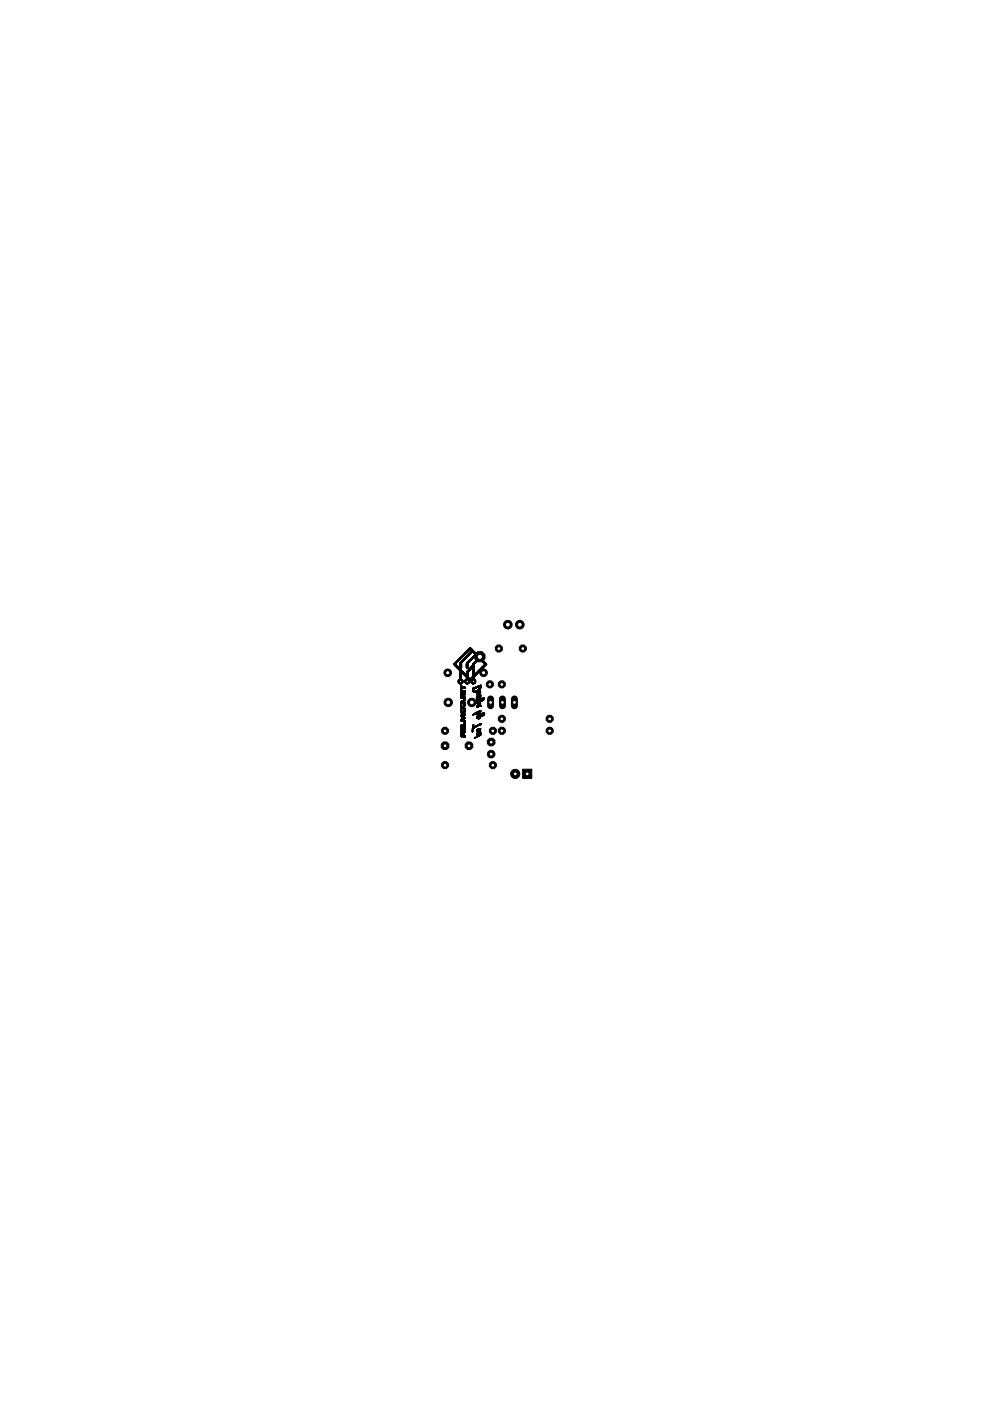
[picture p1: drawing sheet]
<svg xmlns="http://www.w3.org/2000/svg" width="210mm" height="297mm" viewBox="0 0 210 297" stroke-linecap="round" stroke-linejoin="round" font-family="sans-serif">
<g fill="none" stroke="#000" stroke-width=".21">
<path d="M97 140l-.1 .4M97 139.9v.5M97.1 139.9l-.1 .4M97.1 139.8v.4M97.2 139.8l-.1 .4M97.2 139.7v.4M97.3 139.7l-.1 .4M97.3 139.6v.4M97.4 139.6l-.1 .4M97.4 139.5v.4M97.5 139.4v.5M97.5 139.4v.4"/>
<path d="M97.6 139.3v.5M97.7 139.3l-.1 .4M97.7 139.2v.5M97.8 139.2l-.1 .4M97.8 139.1v.5M97.9 139.1l-.1 .4M97.9 139v.4M98 139l-.1 .4M98 138.9v.4M98 140v.4M98.1 138.9l-.1 .4M98.1 139.9l-.1 .5"/>
<path d="M98.1 138.8v.4M98.1 139.9v.4M98.2 138.7l-.1 .5M98.2 139.8l-.1 .5M98.2 138.7v.4M98.2 139.7v.5M98.3 138.6v.5M98.3 139.7v.4M98.3 138.6v.4M98.3 139.6v.5M98.4 138.5v.5M98.4 139.6v.4"/>
<path d="M98.4 138.5v.4M98.4 139.5v.5M98.5 138.4v.5M98.5 139.5v.4M98.6 138.4l-.1 .4M98.6 139.4l-.1 .5M98.6 138.3v.5M98.6 139.4v.4M98.6 139.3v.5M98.7 138.3l-.1 .4M98.7 138.2v.5M98.7 139.2v.5"/>
<path d="M98.7 139.2v.4M98.8 138.2l-.1 .4M98.8 138.1v.5M98.8 139.1v.5M98.9 138.1l-.1 .4M98.9 139.1l-.1 .4M98.9 138v.4M98.9 139v.5M99 138v.4M99 139v.4M99 137.9v.4M99 138.9v.5"/>
<path d="M99.1 137.9v.4M99.1 138.9v.4M99.1 137.8v.4M99.1 138.8v.5M99.2 137.8v.4M99.2 138.8v.4M99.3 137.7l-.1 .4M99.3 138.7l-.1 .4M99.3 137.6v.5M99.3 138.6v.5M99.4 137.6l-.1 .4M99.4 138.6l-.1 .4"/>
<path d="M99.4 137.5v.5M99.4 138.5v.5M99.5 137.5l-.1 .4M99.5 138.5l-.1 .4M99.5 140l-.1 .4M99.5 137.4v.5M99.5 138.4v.5M99.5 140v.4M99.6 137.4l-.1 .4M99.6 138.4l-.1 .4M99.6 139.9l-.1 .4M99.6 138.3v.4"/>
<path d="M99.6 137.3v.5M99.6 139.9v.4M99.7 137.3l-.1 .4M99.7 138.2l-.1 .5M99.7 139.8l-.1 .4M99.7 137.3v.4M99.7 138.2v.4M99.7 139.8v.4M99.7 137.3l.1 .5M99.8 138.1l-.1 .5M99.8 139.7l-.1 .4M99.8 137.4v.4"/>
<path d="M99.8 138.1v.4M99.8 139.7v.4M99.8 137.4l.1 .5M99.9 138l-.1 .5M99.9 139.6v.4M99.9 137.5v.9M100 139.5l-.1 .4M100 137.6v.7M100 139.4v.5M100.1 137.6v.7M100.1 139.4v.4M100.1 137.7v.5"/>
<path d="M100.1 139.3v.5M100.2 137.8v.4M100.2 139.3v.4M100.2 137.8v.3M100.2 138.2h.1M100.3 137.9v.1M100.3 138.1v.2M100.3 139.2v.4M100.4 138.1v.2M100.4 139.1l-.1 .5M100.4 138v.4M100.4 139.1v.4"/>
<path d="M100.4 138l.1 .4M100.5 139l-.1 .5M100.5 138.1v.4M100.5 139v.4M100.5 138.1l.1 .4M100.6 138.9l-.1 .5M100.6 138.2v.4M100.6 138.9v.4M100.6 138.2l.1 .4M100.7 138.9l-.1 .4M100.7 138.3v.9M100.8 138.3v.9"/>
<path d="M100.8 138.4v.7M100.9 138.5v.5M101 138.6v.3M101 140v.4M101 139h.1M101 139.9v.5M101.1 138.7v.2M101.1 139v.1M101.1 139.9v.4M101.1 138.7v.1M101.1 138.8h.1M101.2 138.9v.2"/>
<path d="M101.2 139.8l-.1 .5M101.2 138.9v.3M101.2 139.8v.4M101.2 138.8l.1 .4M101.3 139.7l-.1 .4M101.3 138.9v.4M101.3 139.7v.4M101.3 138.9l.1 .5M101.4 139.6l-.1 .4M101.4 139v.4M101.4 139.6v.4M101.4 139v.9"/>
<path d="M101.5 139.1v.8M101.5 139.1v.7M101.6 139.2v.6M101.6 139.2v.5M101.7 139.3v.4M101.7 139.3v.3M101.8 139.7v.1M101.8 139.4v.1M101.9 139.5h.1M101.9 139.6v.3M101.9 139.5v.4M102 139.6v.4"/>
<path d="M102.1 139.7v.4M102.2 139.8v.4M102.3 139.9v.4M102.4 140v.4M96.1 140.8h.1M96.2 140.8h.1M96.2 140.7v.2M96.3 140.7v.2M96.3 140.6v.4M96.4 140.6v.5M96.4 140.5v.6M96.5 140.5v.7"/>
<path d="M96.5 140.4v.8M96.6 140.9v.4M96.6 140.4v.4M96.6 140.3v.4M96.7 141v.4M96.7 140.3v.4M96.7 141l.1 .4M96.8 140.2l-.1 .4M96.8 141.1v.4M96.8 140.1v.5M96.8 141.1l.1 .4M96.9 140.1l-.1 .4"/>
<path d="M96.9 141.2v.4M96.9 140v.5M97 141.3v.4M97 141.3l.1 .5M97.1 141.4v.4M97.1 141.4l.1 .5M97.2 144.3v.4M97.2 141.5v.4M97.2 144.2v.6M97.2 141.5l.1 .5M97.3 144.1v.7M97.3 141.6v.4"/>
<path d="M97.3 144.1v.8M97.3 141.6l.1 .5M97.3 144.6l.1 .3M97.4 144l-.1 .4M97.4 141.7v.4M97.4 144.7v.2M97.4 140.8v.7M97.4 144v.3M97.5 144.7v.3M97.5 140.7v.9M97.5 144v.2M97.5 144.8v.2"/>
<path d="M97.5 140.5v3.7M97.6 141.1v3M97.6 144.8v.2M97.6 140.4v.6M97.6 141.2v2.9M97.7 140.4l-.1 .5M97.7 145.5v2M97.7 147.6v.5M97.7 149.1v.7M97.7 150.3v.5M97.7 151.7v.1M97.7 152.6v.2"/>
<path d="M97.7 153.8v.7M97.7 155.2v.7M97.7 144.8v.2M97.7 153.8v.9M97.7 140.3v.6M97.7 141.2v2.9M97.7 145.4v2.1M97.7 148.9v.9M97.7 150.2v.8M97.7 151.6v.3M97.7 155.1v1M97.7 151.6l.1 .4"/>
<path d="M97.7 152.5v.3M97.7 141.2l.1 3M97.8 140.3v.7M97.8 144.8l-.1 .2M97.8 145.4l-.1 2M97.8 148.8l-.1 1M97.8 150.1v1M97.8 153.7v1.1M97.8 155.1v1.1M97.8 146.5v.9M97.8 147.6v.5M97.8 150v1.2"/>
<path d="M97.8 151.6v.4M97.8 140.2v4M97.8 144.8v.2M97.8 145.4v.9M97.8 148.7v1M97.8 152.5v.4M97.8 155v1.2M97.8 144l.1 .2M97.8 147.7v.4M97.9 151.6v.4M97.9 140.1l-.1 1.5M97.9 144.7l-.1 .3"/>
<path d="M97.9 145.3l-.1 1M97.9 146.5l-.1 .9M97.9 148.7l-.1 1M97.9 149.9v1.3M97.9 152.4v.5M97.9 153.6v1.3M97.9 155v1.3M97.9 144v.3M97.9 145.3v1M97.9 147.7v.4M97.9 140.1v.4M97.9 142.2v.4"/>
<path d="M97.9 144.7v.2M97.9 146.5v.8M97.9 148.6v1M97.9 142.2l.1 .5M97.9 144v.9M97.9 145.7v.3M97.9 146.5v.2M97.9 147.8v.3M97.9 150.8l.1 .5M97.9 151.6l.1 .5M97.9 154.5v.4M97.9 155.9v.4"/>
<path d="M98 140l-.1 .5M98 148.6l-.1 .5M98 149.9l-.1 .4M98 152.4v.5M98 142.3v.4M98 144.1v.8M98 145.7v.3M98 146.5v.9M98 147.8v.3M98 150.9v.4M98 151.5v.6M98 156v.3"/>
<path d="M98 148.6v.3M98 149.9v.3M98 153.6v1.3M98 142.3l.1 .5M98 144.1v.7M98 151v.3M98.1 151.5v.6M98.1 146.5l-.1 .9M98.1 148.6l-.1 .3M98.1 149.9l-.1 .3M98.1 152.3v.7M98.1 153.6l-.1 1.3"/>
<path d="M98.1 155.9v.4M98.1 142.4v.4M98.1 144.2v.5M98.1 145.7v.3M98.1 147.8v.3M98.1 148.6v.3M98.1 149.9v.3M98.1 151v.3M98.1 146.5v.9M98.1 151.5v.7M98.1 153.6v1.2M98.1 155v1.3"/>
<path d="M98.1 142.5l.1 .4M98.1 144.3v.3M98.1 153.6l.1 1.3M98.2 146.5l-.1 .8M98.2 155l-.1 1.3M98.2 151v.3M98.2 151.5l-.1 1.5M98.2 142.5v.4M98.2 145.7v.3M98.2 147.8v.3M98.2 148.6v.3M98.2 149.9v.3"/>
<path d="M98.2 151.5v.3M98.2 151.9v.7M98.2 152.7v.3M98.2 153.6v1.3M98.2 146.5v.8M98.2 155v1.2M98.3 142.6v.4M98.3 145.7v.3M98.3 146.5v.8M98.3 147.8v.3M98.3 148.6v.4M98.3 149.9v.3"/>
<path d="M98.3 151.9v.7M98.3 152.7v.3M98.3 153.6v1.3M98.3 150.9v.4M98.3 151.4v.4M98.3 155v1.2M98.3 146.5v.2M98.3 148.6v.5M98.3 149.9v.4M98.3 151.9v.6M98.3 153.6v.3M98.3 155v1.1"/>
<path d="M98.3 150.8v.5M98.3 154.6v.3M98.4 142.7v.4M98.4 145.7v.3M98.4 146.5v1M98.4 147.8v.3M98.4 148.7v1.1M98.4 149.9v1.3M98.4 151.4v.4M98.4 152.7v.3M98.4 153.6v1.3M98.4 152v.5"/>
<path d="M98.4 155v1.1M98.4 148.3v.2M98.4 153.2v.3M98.4 148.2v.3M98.4 150v1.2M98.4 152.7v.4M98.4 155v.3M98.4 155.7v.5M98.4 146.5v.9M98.4 151.4v.3M98.5 142.8v.4M98.5 145.7v.3"/>
<path d="M98.5 147.8v.3M98.5 148.2v.3M98.5 148.7v1.1M98.5 150v1.2M98.5 152v.4M98.5 152.7v.4M98.5 153.2v.3M98.5 155v.3M98.5 155.8v.5M98.5 146.5v.9M98.5 151.4v.3M98.5 153.6v1.2"/>
<path d="M98.5 142.8l.1 .4M98.5 148.8v.9M98.5 150.1v1M98.5 152.1v.3M98.5 155.9l.1 .4M98.6 144.4v.1M98.6 146.5l-.1 .9M98.6 153.6l-.1 1.2M98.6 142.9v.4M98.6 145.7v.3M98.6 147.8v.3M98.6 148.3v.2"/>
<path d="M98.6 148.9v.8M98.6 150.2v.8M98.6 152.1v.3M98.6 152.8v.3M98.6 153.2v.3M98.6 155v.3M98.6 155.9v.5M98.6 146.5v.8M98.6 153.6v1.1M98.6 144.2v.5M98.6 151.4v.3M98.6 142.9l.1 .4"/>
<path d="M98.7 144.1v.7M98.7 143v.4M98.7 144.1v.8M98.7 143l.1 .4M98.7 144.5l.1 .4M98.8 144l-.1 .4M98.8 143.1v.4M98.8 144.6v.3M98.8 144v.3M98.8 143.2v.3M98.8 144.7v.2M98.9 140.7v.8"/>
<path d="M98.9 144l-.1 .2M98.9 144.7v.3M98.9 140.6v1M98.9 144v.2M99 141.2v.4M99 144.8v.2M99 140.5v.5M99 142.4v1.7M99 140.4v.6M99 142.3v1.8M99.1 141.2v.4M99.1 144.8v.2"/>
<path d="M99.1 140.4v.5M99.1 142.3v1.8M99.1 140.3v.7M99.1 142.2v1.9M99.2 144.8v.2M99.2 140.3v.7M99.2 141.1v.5M99.2 142.2v1.9M99.2 142.1v2.1M99.2 144.7v.3M99.3 140.2l-.1 1.4M99.3 140.7v.8"/>
<path d="M99.3 144v.2M99.3 140.2v.4M99.3 142v.5M99.3 144.7v.2M99.3 143.6v.3M99.3 144l.1 .3M99.4 140.1l-.1 .4M99.4 142l-.1 .4M99.4 144.6l-.1 .3M99.4 143.7v.2M99.4 144v.9M99.4 140.1v.4"/>
<path d="M99.4 141.9v.5M99.4 143.7l.1 .3M99.4 144.1v.7M99.5 141.9l-.1 .4M99.5 143.8v.2M99.5 144.1v.7M99.5 141.8v.4M99.5 143.8l.1 .3M99.5 144.2v.5M99.6 141.7l-.1 .5M99.6 143.9v.3M99.6 144.4v.1"/>
<path d="M99.6 141.7v.4M99.6 143.9l.1 .5M99.7 141.6l-.1 .5M99.7 141.6v.4M99.7 143.9v.4M99.8 141.5l-.1 .5M99.8 143.9l-.1 .4M99.8 141.5v.4M99.8 143.8v.4M99.9 141.4l-.1 .4M99.9 143.8l-.1 .3M99.9 144.2v.5"/>
<path d="M99.9 141.3v.5M99.9 143.7v.3M99.9 144.1v.7M100 141.3l-.1 .4M100 143.7v.3M100 144.1v.7M100 141.2v.5M100 143.6v.4M100 144v.9M100.1 144.6v.3M100.1 141.2v.4M100.1 143.6v.3"/>
<path d="M100.1 144v.3M100.1 143.5v.4M100.1 144.7v.2M100.1 141.1v.4M100.1 144v.2M100.1 154.5v.7M100.2 144.7v.3M100.2 140.7v.9M100.2 144v.2M100.2 146.1v.4M100.2 154.1v1.1M100.2 144.8v.2"/>
<path d="M100.2 140.7v3.4M100.2 146v.6M100.2 151.5v.1M100.2 153.9v1.3M100.3 141.2v2.9M100.3 144.8v.2M100.3 140.7v.3M100.3 151.5v.1M100.3 145.9v.7M100.3 153.7v1.4M100.3 140.6v.3M100.3 146.4l.1 .3"/>
<path d="M100.4 145.8l-.1 .5M100.4 151.4l-.1 .2M100.4 153.6l-.1 .8M100.4 144.8v.2M100.4 146.5v.2M100.4 140.6v.3M100.4 151.4v.2M100.4 141.2v2.9M100.4 145.8v.3M100.4 153.6v.5M100.4 154.2v.2M100.4 140.5l.1 .5"/>
<path d="M100.4 146.6l.1 .1M100.4 153.6v.2M100.5 145.7l-.1 .4M100.5 151.4l-.1 .2M100.5 154.2l-.1 .2M100.5 146.6v.1M100.5 145.8h.1M100.5 140.4v3.8M100.5 144.7v.3M100.5 145.7v.4M100.5 151.3v.2M100.5 154.2v.2"/>
<path d="M100.5 144l.1 .2M100.6 140.4l-.1 .4M100.6 144.7v.2M100.6 145.9l-.1 .2M100.6 151.3l-.1 .2M100.6 154.1v.2M100.6 144v.3M100.6 146.6v.1M100.6 140.3v.5M100.6 143v.4M100.6 144.6v.3M100.6 145.8v.2"/>
<path d="M100.6 148.5v.2M100.6 151.3v.2M100.6 156.4v.1M100.6 144l.1 .4M100.7 140.3l-.1 .4M100.7 143l-.1 .4M100.7 144.5v.4M100.7 145.8v.2M100.7 151.3l-.1 .1M100.7 154.1l-.1 .2M100.7 144.1v.8M100.7 140.2v.5"/>
<path d="M100.7 142.9v.4M100.7 146.6v.1M100.7 148.5v.2M100.7 151.2v.2M100.7 154v.2M100.7 156.3v.2M100.8 144.1v.7M100.8 146.6v.1M100.8 140.2v.4M100.8 142.9v.4M100.8 145.8v.1M100.8 148.5v.2"/>
<path d="M100.8 151.2v.2M100.8 154v.2M100.8 156.3v.2M100.8 144.2v.5M100.8 148.5v.1M100.8 140.1v.5M100.8 142.8v.4M100.8 145.7v.2M100.8 146.5v.2M100.8 151.2v.1M100.9 144.3v.3M100.9 140.1v.4"/>
<path d="M100.9 142.8v.4M100.9 145.7v.2M100.9 146.5v.2M100.9 151.1v.2M100.9 153.9v.2M100.9 140v.5M100.9 142.7v.4M101 146.5v.1M101 142.7v.4M101 145.6v.2M101 147.9v.1M101 151.1v.1"/>
<path d="M101 153.9v.2M101 142.6v.4M101 146.4v.2M101 147.7v.4M101 148.8v.3M101 151v.2M101 153.8v.3M101 154.9v.2M101.1 148.8v.3M101.1 151v.2M101.1 142.6v.4M101.1 145.6v.2"/>
<path d="M101.1 146.4v.2M101.1 146.9v.2M101.1 147.6v.5M101.1 148.4h.1M101.1 151.3v.1M101.1 152.3h.1M101.1 153.8v.2M101.1 154.8v.3M101.1 156.2v.1M101.1 155.4l.1 .1M101.2 142.5l-.1 .4M101.2 146.8v.3"/>
<path d="M101.2 147.6l-.1 .5M101.2 148.3v.1M101.2 148.7l-.1 .4M101.2 149.6v.1M101.2 149.9v.1M101.2 151v.4M101.2 151.8v.2M101.2 152.2v.2M101.2 154.7v.4M101.2 155.7v.2M101.2 156.1v.2M101.2 151v.5"/>
<path d="M101.2 155.4v.1M101.2 142.5v.4M101.2 145.5v.3M101.2 146.3v.3M101.2 146.7v.4M101.2 147.5v.2M101.2 148v.1M101.2 148.6v.3M101.2 148.9v.2M101.2 149.5v.2M101.2 149.8v.2M101.2 153.8v.2"/>
<path d="M101.2 155.6v.3M101.2 155v.1M101.2 148.6v.2M101.2 152.1v.2M101.3 142.4l-.1 .4M101.3 145.5l-.1 .2M101.3 146.3l-.1 .2M101.3 146.7l-.1 .4M101.3 147.5l-.1 .2M101.3 147.9l-.1 .2M101.3 148.2l-.1 .2M101.3 148.9l-.1 .2"/>
<path d="M101.3 149.5l-.1 .5M101.3 150.9l-.1 .6M101.3 151.7l-.1 .3M101.3 153.7l-.1 .2M101.3 154.6l-.1 .3M101.3 155.3l-.1 .6M101.3 156.1l-.1 .1M101.3 148.2v.2M101.3 148.9v.2M101.3 151.3v.2M101.3 153.7v.2M101.3 156v.2"/>
<path d="M101.3 142.3v.4M101.3 145.5v.2M101.3 146.3v.2M101.3 146.6v.3M101.3 147v.1M101.3 147.5v.1M101.3 147.7v.4M101.3 148.5v.3M101.3 149.5v.5M101.3 150.9v.3M101.3 151.7v.2M101.3 152.1v.2"/>
<path d="M101.3 154.6v.2M101.3 155v.1M101.3 155.3v.5M101.3 148.2v.1M101.3 150.9v.2M101.3 149.2l.1 .1M101.4 142.3l-.1 .4M101.4 145.5l-.1 .2M101.4 146.2l-.1 .3M101.4 146.6l-.1 .2M101.4 146.9l-.1 .2M101.4 147.7l-.1 .3"/>
<path d="M101.4 148.5l-.1 .2M101.4 148.9l-.1 .2M101.4 149.2v.1M101.4 149.4l-.1 .5M101.4 151.7l-.1 .2M101.4 152l-.1 .3M101.4 153.7l-.1 .2M101.4 154.9v.2M101.4 147.5v.1M101.4 147.7v.2M101.4 148.1v.2M101.4 151.3v.1"/>
<path d="M101.4 155.3v.4M101.4 156v.1M101.4 142.2v.4M101.4 145.5v.1M101.4 146.2v.2M101.4 146.6v.1M101.4 146.9v.1M101.4 148.5v.2M101.4 148.8v.3M101.4 149.4v.5M101.4 150.9v.2M101.4 151.6v.2"/>
<path d="M101.4 152v.3M101.4 152.4h.1M101.4 153.7v.2M101.4 154.5v.2M101.4 147.5l.1 .2M101.5 148.1l-.1 .2M101.5 155.9l-.1 .2M101.5 142.2l-.1 .4M101.5 145.4v.2M101.5 146.2l-.1 .2M101.5 146.5l-.1 .2M101.5 146.8l-.1 .2"/>
<path d="M101.5 147.2v.1M101.5 147.4h.1M101.5 148.4l-.1 .2M101.5 148.8l-.1 .2M101.5 149.1l-.1 .2M101.5 149.4l-.1 .5M101.5 150.8l-.1 .2M101.5 151.3l-.1 .1M101.5 151.6l-.1 .2M101.5 151.9l-.1 .3M101.5 152.3v.1M101.5 153.6l-.1 .2"/>
<path d="M101.5 154.5l-.1 .2M101.5 154.8l-.1 .2M101.5 155.2l-.1 .5M101.5 146.5v.4M101.5 147.5v.2M101.5 150.8v.2M101.5 151.9v.3M101.5 153.6v.2M101.5 142.1v.4M101.5 146.1v.2M101.5 147.2v.2M101.5 148.1v.2"/>
<path d="M101.5 148.4v.2M101.5 148.8v.2M101.5 149.1v.1M101.5 149.4v.4M101.5 151.2v.2M101.5 151.6v.1M101.5 154.5v.1M101.5 154.8v.2M101.5 155.2v.5M101.5 155.9v.2M101.5 147.6l.1 .1M101.5 148.1v.1"/>
<path d="M101.6 148.4l-.1 .2M101.6 142.1l-.1 .4M101.6 145.4v.2M101.6 146l-.1 .3M101.6 146.5l-.1 .4M101.6 147.1l-.1 .3M101.6 148.7l-.1 .2M101.6 149.1l-.1 .1M101.6 149.3l-.1 .5M101.6 150.8l-.1 .2M101.6 151.2l-.1 .2M101.6 151.5l-.1 .2"/>
<path d="M101.6 151.8l-.1 .4M101.6 152.3l-.1 .1M101.6 153.6l-.1 .2M101.6 154.5v.1M101.6 154.8l-.1 .2M101.6 155.2l-.1 .4M101.6 147.6v.1M101.6 148v.2M101.6 153.6v.2M101.6 155.9v.1M101.6 142v.4M101.6 146v.3"/>
<path d="M101.6 146.5v.3M101.6 147v.4M101.6 148.4v.1M101.6 148.7v.2M101.6 149v.2M101.6 149.3v.2M101.6 149.6v.2M101.6 150.8v.1M101.6 151.2v.1M101.6 151.5v.2M101.6 151.8v.3M101.6 152.2v.2"/>
<path d="M101.6 154.8v.2M101.6 155.1v.3M101.6 155.4v.2M101.6 146.5v.2M101.6 147.3v.1M101.6 147.6l.1 .2M101.6 151.5v.8M101.7 148.4l-.1 .1M101.7 149.6l-.1 .1M101.7 153.5v.2M101.7 155.4v.2M101.7 142l-.1 .4"/>
<path d="M101.7 145.4v.1M101.7 146l-.1 .2M101.7 147l-.1 .2M101.7 148v.2M101.7 148.6v.5M101.7 149.3l-.1 .2M101.7 150.7l-.1 .2M101.7 151.1l-.1 .2M101.7 154.8l-.1 .1M101.7 155.1l-.1 .2M101.7 155.9v.1M101.7 146.5v.2"/>
<path d="M101.7 147.3v.1M101.7 147.6v.2M101.7 148v.1M101.7 148.4v.7M101.7 149.6v.1M101.7 151.9v.4M101.7 154.5v.1M101.7 155.8v.2M101.7 141.9v.4M101.7 145.9v.3M101.7 146.9v.2M101.7 149.2v.2"/>
<path d="M101.7 150.7v.2M101.7 151.1v.2M101.7 151.5v.3M101.7 154.7v.2M101.7 155.1v.2M101.7 145.3v.2M101.7 146.5v.6M101.7 147.3l.1 .1M101.7 154.5v.4M101.8 149.6l-.1 .1M101.8 141.9l-.1 .4M101.8 145.8l-.1 .3"/>
<path d="M101.8 147.6v.2M101.8 148l-.1 .1M101.8 148.4l-.1 .6M101.8 149.2l-.1 .2M101.8 150.7l-.1 .5M101.8 151.5l-.1 .3M101.8 151.9l-.1 .4M101.8 153.5l-.1 .2M101.8 155.1l-.1 .2M101.8 155.8l-.1 .2M101.8 145.3v.2M101.8 147.3v.5"/>
<path d="M101.8 149.6v.1M101.8 151.5v.2M101.8 155.4v.2M101.8 141.8v.4M101.8 145.8v.2M101.8 146.5v.5M101.8 148v.1M101.8 148.4v.5M101.8 149.2v.2M101.8 150.7v.5M101.8 151.8v.4M101.8 153.5v.2"/>
<path d="M101.8 154.5v.3M101.8 155.1v.1M101.8 155.8v.1M101.9 145.3v.2M101.9 146.5v.4M101.9 148.4v.1M101.9 149.6v.1M101.9 151.5v.2M101.9 154.5v.3M101.9 155.4v.2M101.9 147.3v.4M101.9 148v.1"/>
<path d="M101.9 153.5v.2M101.9 155.1v.1M101.9 155.8v.1M101.9 141.8v.4M101.9 145.7v.3M101.9 148.6v.3M101.9 149.2v.2M101.9 150.7v.4M101.9 151.8v.3M101.9 146.7h.1M101.9 149.2v.1M101.9 150.7v.1"/>
<path d="M101.9 150.8v.2M101.9 153.5v.1M101.9 154.5v.2M101.9 149.3h.1M101.9 141.7v.4M101.9 145.6v.3M101.9 148.6v.2M101.9 151.7v.3M102 147.4v.2M102 148h.1M102 149.6v.2M102 150.7h.1"/>
<path d="M102 153.5v.1M102 155.4v.2M102 155.8v.1M102 141.6v.5M102 145.3v.5M102 148.5v.3M102 151.6v.4M102 155.5v.1M102 141.6v.4M102 148.4v.3M102 151.6v.3M102.1 145.3v.3"/>
<path d="M102.1 149.6v.1M102.1 153.5v.1M102.1 155.5v.1M102.1 141.5v.5M102.1 148.3v.4M102.1 151.5v.4M102.1 151.7v.2M102.2 141.5l-.1 .4M102.2 148.2l-.1 .5M102.2 151.4l-.1 .3M102.2 151.7v.2M102.2 141.4v.5"/>
<path d="M102.2 148.1v.3M102.2 148.5v.1M102.2 151.3v.3M102.2 151.7v.1M102.3 141.4l-.1 .4M102.3 148.1l-.1 .2M102.3 148.4l-.1 .2M102.3 151.3l-.1 .2M102.3 151.3v.2M102.3 141.3v.5M102.3 148.1v.2M102.3 148.4v.2"/>
<path d="M102.3 151.6v.2M102.4 141.3l-.1 .4M102.4 148l-.1 .2M102.4 148.4l-.1 .1M102.4 151.2l-.1 .2M102.4 141.2v.4M102.4 148v.2M102.4 148.3v.2M102.4 151.2v.2M102.4 151.6v.2M102.4 140.1l.1 .3M102.4 151.2v.1"/>
<path d="M102.5 141.2l-.1 .4M102.5 148l-.1 .1M102.5 148.3l-.1 .2M102.5 151.6v.1M102.5 140.1v.4M102.5 148v.1M102.5 151.2v.1M102.5 141.1v.4M102.5 148.3v.2M102.5 151.5v.2M102.6 140.2v.4M102.6 148v.4"/>
<path d="M102.6 151.2v.1M102.6 141.1v.4M102.6 151.4v.3M102.6 151.2v.4M102.6 141v.4M102.7 140.3v.4M102.7 148v.3M102.7 141v.4M102.7 151.2v.4M102.7 148.1v.1M102.7 151.2v.3M102.7 140.9v.4"/>
<path d="M102.8 140.4v.4M102.8 151.3v.1M102.8 140.9v.4M102.8 140.4v.8M102.9 140.5v.7M102.9 140.5v.6M103 140.6v.5M103 140.6v.4M103.1 140.7v.2M103.2 140.8h.1"/>
</g>
<circle cx="104.5" cy="162.2" r=".8" fill="#000" stroke="#000" stroke-width=".21"/>
<circle cx="104.5" cy="162.2" r=".4" fill="#fff" stroke="#000" stroke-width=".21"/>
<circle cx="94.4" cy="162.2" r=".8" fill="#000" stroke="#000" stroke-width=".21"/>
<circle cx="94.4" cy="162.2" r=".4" fill="#fff" stroke="#000" stroke-width=".21"/>
<circle cx="104.5" cy="154.9" r=".8" fill="#000" stroke="#000" stroke-width=".21"/>
<circle cx="104.5" cy="155" r=".4" fill="#fff" stroke="#000" stroke-width=".21"/>
<circle cx="94.4" cy="154.9" r=".8" fill="#000" stroke="#000" stroke-width=".21"/>
<circle cx="94.4" cy="155" r=".4" fill="#fff" stroke="#000" stroke-width=".21"/>
<circle cx="116.5" cy="154.9" r=".8" fill="#000" stroke="#000" stroke-width=".21"/>
<circle cx="116.5" cy="155" r=".4" fill="#fff" stroke="#000" stroke-width=".21"/>
<circle cx="106.4" cy="154.9" r=".8" fill="#000" stroke="#000" stroke-width=".21"/>
<circle cx="106.4" cy="155" r=".4" fill="#fff" stroke="#000" stroke-width=".21"/>
<circle cx="116.5" cy="152.4" r=".8" fill="#000" stroke="#000" stroke-width=".21"/>
<circle cx="116.5" cy="152.4" r=".4" fill="#fff" stroke="#000" stroke-width=".21"/>
<circle cx="106.4" cy="152.4" r=".8" fill="#000" stroke="#000" stroke-width=".21"/>
<circle cx="106.4" cy="152.4" r=".4" fill="#fff" stroke="#000" stroke-width=".21"/>
<circle cx="94.4" cy="158.1" r=".87" fill="#000" stroke="#000" stroke-width=".21"/>
<circle cx="94.4" cy="158.1" r=".4" fill="#fff" stroke="#000" stroke-width=".21"/>
<circle cx="99.4" cy="158.1" r=".87" fill="#000" stroke="#000" stroke-width=".21"/>
<circle cx="99.4" cy="158.1" r=".4" fill="#fff" stroke="#000" stroke-width=".21"/>
<circle cx="103.9" cy="145.1" r=".8" fill="#000" stroke="#000" stroke-width=".21"/>
<circle cx="103.9" cy="145.1" r=".4" fill="#fff" stroke="#000" stroke-width=".21"/>
<circle cx="106.4" cy="145.1" r=".8" fill="#000" stroke="#000" stroke-width=".21"/>
<circle cx="106.4" cy="145.1" r=".4" fill="#fff" stroke="#000" stroke-width=".21"/>
<circle cx="105.8" cy="137.5" r=".8" fill="#000" stroke="#000" stroke-width=".21"/>
<circle cx="105.8" cy="137.5" r=".4" fill="#fff" stroke="#000" stroke-width=".21"/>
<circle cx="110.8" cy="137.5" r=".8" fill="#000" stroke="#000" stroke-width=".21"/>
<circle cx="110.8" cy="137.5" r=".4" fill="#fff" stroke="#000" stroke-width=".21"/>
<path d="M110.8 163.1h2v1.9h-2z" fill="#000" stroke="#000" stroke-width=".21"/>
<circle cx="111.8" cy="164.1" r=".4" fill="#fff" stroke="#000" stroke-width=".21"/>
<circle cx="109.2" cy="164.1" r=".97" fill="#000" stroke="#000" stroke-width=".21"/>
<circle cx="109.2" cy="164.1" r=".4" fill="#fff" stroke="#000" stroke-width=".21"/>
<circle cx="107.7" cy="132.4" r=".91" fill="#000" stroke="#000" stroke-width=".21"/>
<circle cx="107.7" cy="132.4" r=".51" fill="#fff" stroke="#000" stroke-width=".21"/>
<circle cx="110.2" cy="132.4" r=".91" fill="#000" stroke="#000" stroke-width=".21"/>
<circle cx="110.2" cy="132.4" r=".51" fill="#fff" stroke="#000" stroke-width=".21"/>
<circle cx="101.7" cy="139.2" r="1.17" fill="#000" stroke="#000" stroke-width=".21"/>
<circle cx="101.7" cy="139.3" r=".55" fill="#fff" stroke="#000" stroke-width=".21"/>
<circle cx="104.1" cy="157.3" r=".87" fill="#000" stroke="#000" stroke-width=".21"/>
<circle cx="104.1" cy="157.4" r=".4" fill="#fff" stroke="#000" stroke-width=".21"/>
<circle cx="104.1" cy="159.9" r=".8" fill="#000" stroke="#000" stroke-width=".21"/>
<circle cx="104.1" cy="159.9" r=".4" fill="#fff" stroke="#000" stroke-width=".21"/>
<circle cx="94.9" cy="142.6" r=".8" fill="#000" stroke="#000" stroke-width=".21"/>
<circle cx="94.9" cy="142.6" r=".44" fill="#fff" stroke="#000" stroke-width=".21"/>
<circle cx="102.5" cy="142.6" r=".8" fill="#000" stroke="#000" stroke-width=".21"/>
<circle cx="102.5" cy="142.6" r=".44" fill="#fff" stroke="#000" stroke-width=".21"/>
<path d="M104 148.2v1.4" fill="none" stroke="#000" stroke-width="1.5"/>
<circle cx="104" cy="148.9" r=".4" fill="#fff" stroke="#000" stroke-width=".21"/>
<path d="M106.5 148.2v1.4" fill="none" stroke="#000" stroke-width="1.5"/>
<circle cx="106.5" cy="148.9" r=".4" fill="#fff" stroke="#000" stroke-width=".21"/>
<path d="M109.1 148.2v1.4" fill="none" stroke="#000" stroke-width="1.5"/>
<circle cx="109.1" cy="148.9" r=".4" fill="#fff" stroke="#000" stroke-width=".21"/>
<circle cx="95" cy="148.9" r=".89" fill="#000" stroke="#000" stroke-width=".21"/>
<circle cx="95" cy="148.9" r=".51" fill="#fff" stroke="#000" stroke-width=".21"/>
<circle cx="100" cy="148.9" r=".89" fill="#000" stroke="#000" stroke-width=".21"/>
<circle cx="100" cy="148.9" r=".51" fill="#fff" stroke="#000" stroke-width=".21"/>
</svg>
